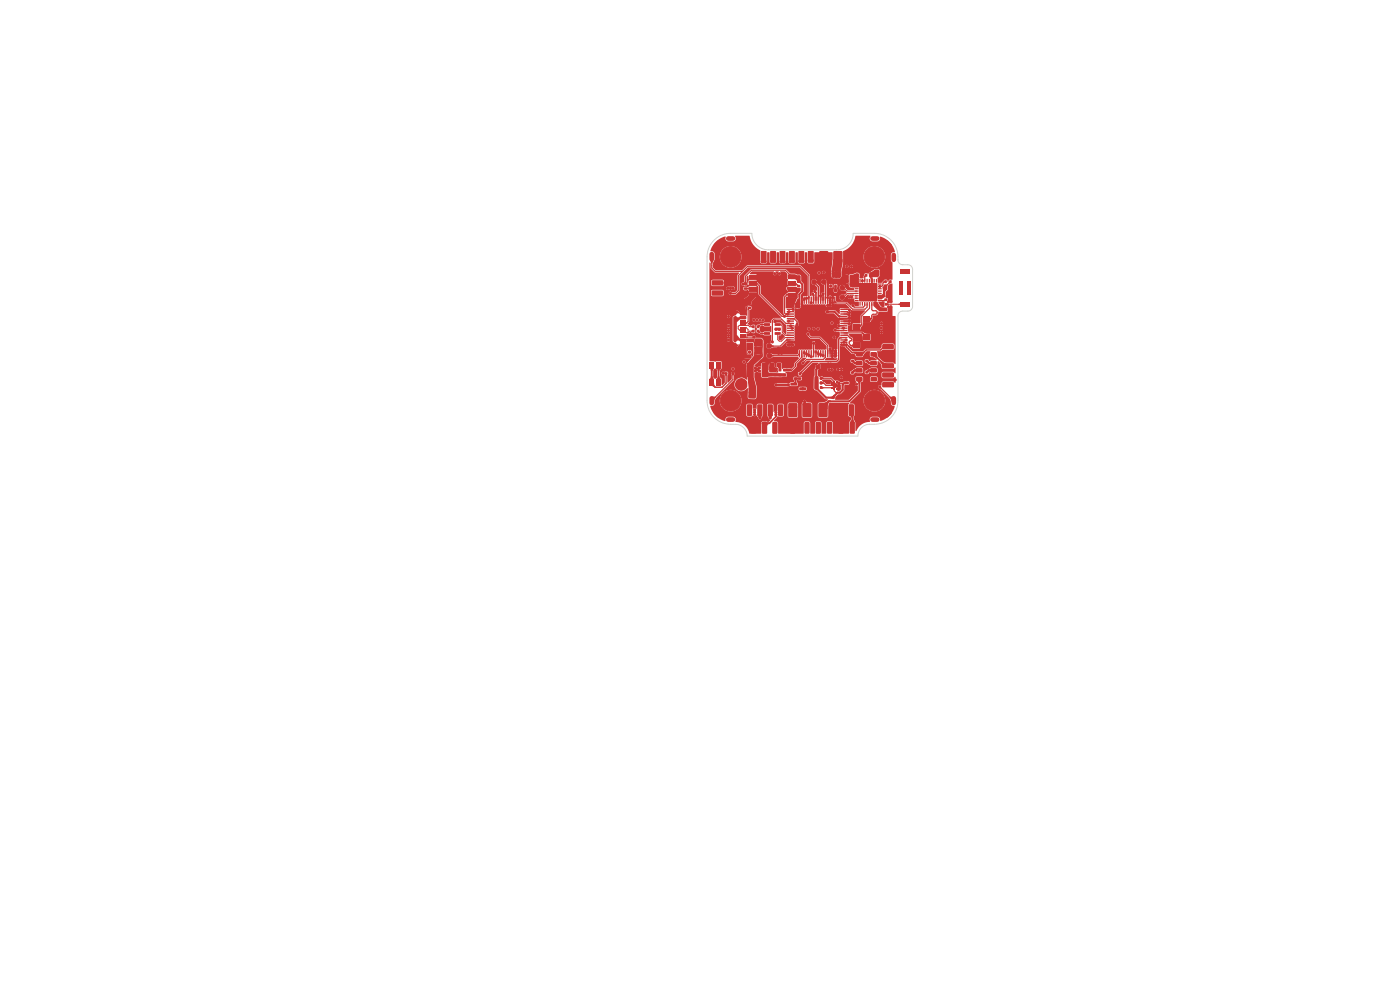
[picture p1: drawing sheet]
<svg xmlns="http://www.w3.org/2000/svg" width="297mm" height="210mm" viewBox="0 0 297 210" stroke-linecap="round" stroke-linejoin="round" font-family="sans-serif">
<g fill="#c83434">
<path d="M185.6 57.2h.7l.2 .1v1.1l-.1 .2h-.6l-.3-.1z"/>
<path d="M187.5 57.2h.7l.2 .1v1.1l-.1 .2h-.6l-.3-.1z"/>
<path d="M188.7 59.5h.4v.5h-.4z"/>
<path d="M187.6 59.5h.5v.5h-.5z"/>
<path d="M176.9 85.6l1.6-.1 .3 .1v2.6l-.2 .3h-1.6l-.2-.2z"/>
<path d="M173.7 85.6l1.6-.1 .3 .1v2.6l-.2 .3h-1.6l-.2-.2z"/>
<path d="M161.7 89.6l.8-.1 .2 .1 .1 2.2-.2 .2h-.7l-.3-.1z"/>
<path d="M157.1 66.3h1.1v.6h-1.1z"/>
<path d="M157.1 67.1h1.1v.6h-1.1z"/>
<path d="M157.1 68.4h1.1v.3h-1.1z"/>
<path d="M157.1 69.4h1.1v.3h-1.1z"/>
<path d="M157.1 69.9h1.1v.3h-1.1z"/>
<path d="M157.1 70.9h1.1v.3h-1.1z"/>
<path d="M157.1 72.7h1.1v.6h-1.1z"/>
<path d="M157.1 71.9h1.1v.6h-1.1z"/>
<path d="M157.1 71.4h1.1v.3h-1.1z"/>
<path d="M157.1 70.4h1.1v.3h-1.1z"/>
<path d="M157.1 68.9h1.1v.3h-1.1z"/>
<path d="M157.1 67.9h1.1v.3h-1.1z"/>
<path d="M156.1 63.6h2v2.2h-2z"/>
<path d="M156.1 73.8h2v2.2h-2z"/>
<path d="M152.2 63.6h2v2.2h-2z"/>
<path d="M152.2 73.8h2v2.2h-2z"/>
<path d="M169.4 80.1h.6v.4h-.6z"/>
<path d="M169.4 79h.6v.5h-.6z"/>
</g>
<path d="M189.6 84.5v1" fill="none" stroke="#c83434" stroke-width="1"/>
<g fill="#c83434">
<path d="M179.5 81h.5v.5h-.5z"/>
<path d="M179.5 81.9h.5v.5h-.5z"/>
</g>
<path d="M185.1 89h1M188.8 87.4l-.8 .8" fill="none" stroke="#c83434" stroke-width="1"/>
<g fill="#c83434">
<path d="M183.5 58.1h.5v.6h-.5z"/>
<path d="M184.5 58.1h.5v.6h-.5z"/>
<path d="M167.3 85.6l1.7-.1 .2 .2v2.6l-.2 .2h-1.6l-.2-.2z"/>
</g>
<circle cx="163.2" cy="75.5" r=".5" fill="#c83434" stroke="#c83434" stroke-width=".21"/>
<g fill="#c83434">
<path d="M169.2 58.5h.5v.5h-.5z"/>
<path d="M169.2 57.6h.5v.4h-.5z"/>
<path d="M174 81.9h.4v.6h-.4z"/>
<path d="M172.9 81.9h.5v.6h-.5z"/>
</g>
<circle cx="185.5" cy="54.5" r="2.2" fill="#c83434" stroke="#c83434" stroke-width=".21"/>
<path d="M151 53.9v1" fill="none" stroke="#c83434" stroke-width="1"/>
<g fill="#c83434">
<path d="M162.1 68.6h1.2l.1 .4-1.3 .1z"/>
<path d="M162.1 69.5h1.2l.1 .5-1.3 .1z"/>
<path d="M162.1 70.5h1.2l.1 .4-1.3 .1z"/>
<path d="M164.4 70.5h1.2v.4l-1.2 .1z"/>
<path d="M164.4 69.5h1.2v.5l-1.2 .1z"/>
<path d="M164.4 68.6h1.2v.4l-1.2 .1z"/>
<path d="M177 61.4h.5v.5h-.5z"/>
<path d="M176 61.4h.5v.5h-.5z"/>
<path d="M158.9 58.3h1.5v.8h-1.5z"/>
<path d="M158.9 59.6h1.5v.8h-1.5z"/>
<path d="M158.9 60.8h1.5v.8h-1.5z"/>
<path d="M158.9 62.1h1.5v.8h-1.5z"/>
<path d="M167.2 62.1h1.5v.8h-1.5z"/>
<path d="M167.2 60.8h1.5v.8h-1.5z"/>
<path d="M167.2 59.6h1.5v.8h-1.5z"/>
<path d="M167.2 58.3h1.5v.8h-1.5z"/>
<path d="M162.2 58.6h3.2v4h-3.2z"/>
<path d="M159.4 89.5h.8l.2 .1v2.1l-.1 .3h-.8l-.2-.2z"/>
<path d="M175.5 89.5h.8l.2 .1 .1 2.2-.2 .2h-.7l-.3-.1z"/>
<path d="M177.9 89.5h.8l.2 .1 .1 2.2-.2 .2h-.7l-.3-.1z"/>
</g>
<circle cx="174.8" cy="59.8" r=".5" fill="#c83434" stroke="#c83434" stroke-width=".21"/>
<g fill="#c83434">
<path d="M158.5 85.8h.8l.3 .1v2.1l-.2 .2-.7 .1-.3-.2z"/>
<path d="M169.4 53.3l1-.1 .2 .1v2.3l-.1 .2-1.1-.1z"/>
</g>
<circle cx="155" cy="85" r="2.2" fill="#c83434" stroke="#c83434" stroke-width=".21"/>
<path d="M187.2 81.1l2.3-.1 .2 .3v.7l-.3 .2h-2.1l-.2-.3z" fill="#c83434"/>
<path d="M189.6 54.1v1" fill="none" stroke="#c83434" stroke-width="1"/>
<g fill="#c83434">
<path d="M161.4 53.3l1-.1 .2 .1v2.3l-.1 .2-1.1-.1z"/>
<path d="M177.4 80.9h.2v.2h-.2z"/>
<path d="M176.9 80.9h.2v.2h-.2z"/>
<path d="M176.3 81.1h.3v.3h-.3z"/>
<path d="M176.3 81.6h.3v.3h-.3z"/>
<path d="M176.3 82.1h.3v.3h-.3z"/>
<path d="M176.9 82.4h.2v.3h-.2z"/>
<path d="M177.4 82.4h.2v.3h-.2z"/>
<path d="M177.9 82.1h.2v.3h-.2z"/>
<path d="M177.9 81.6h.2v.3h-.2z"/>
<path d="M177.9 81.1h.2v.3h-.2z"/>
<path d="M166.1 79.3h.6v.5h-.6z"/>
<path d="M166.1 78.3h.6v.4h-.6z"/>
<path d="M187.2 77.1l2.3-.1 .2 .3v.7l-.3 .2h-2.1l-.2-.3z"/>
<path d="M174 80.9h.4v.6h-.4z"/>
<path d="M172.9 80.9h.5v.6h-.5z"/>
</g>
<circle cx="185.5" cy="85" r="2.2" fill="#c83434" stroke="#c83434" stroke-width=".21"/>
<g fill="#c83434">
<path d="M178.3 73h1.4l.1 .2-1.5 .1z"/>
<path d="M178.3 72.5h1.4l.1 .2-1.5 .1z"/>
<path d="M178.3 72h1.4l.1 .2-1.5 .1z"/>
<path d="M178.3 71.5h1.4l.1 .2-1.5 .1z"/>
<path d="M178.3 71h1.4l.1 .2-1.5 .1z"/>
<path d="M178.3 70.5h1.4l.1 .2-1.5 .1z"/>
<path d="M178.3 70h1.4l.1 .2-1.5 .1z"/>
<path d="M178.3 69.5h1.4l.1 .2-1.5 .1z"/>
<path d="M178.3 69h1.4l.1 .2-1.5 .1z"/>
<path d="M178.3 68.5h1.4l.1 .2-1.5 .1z"/>
<path d="M178.3 68h1.4l.1 .2-1.5 .1z"/>
<path d="M178.3 67.5h1.4l.1 .2-1.5 .1z"/>
<path d="M178.3 67h1.4l.1 .2-1.5 .1z"/>
<path d="M178.3 66.5h1.4l.1 .2-1.5 .1z"/>
<path d="M178.3 66h1.4l.1 .2-1.5 .1z"/>
<path d="M178.3 65.5h1.4l.1 .2-1.5 .1z"/>
<path d="M177 62.9l.2 .1v1.5l-.3-.1z"/>
<path d="M176.5 62.9l.3 .1-.1 1.5-.2-.1z"/>
<path d="M176 62.9l.3 .1-.1 1.5-.2-.1z"/>
<path d="M175.5 62.9l.2 .1v1.5l-.2-.1z"/>
<path d="M175 62.9l.2 .1v1.5l-.3-.1z"/>
<path d="M174.5 62.9l.2 .1v1.5l-.3-.1z"/>
<path d="M174 62.9l.2 .1v1.5l-.3-.1z"/>
<path d="M173.5 62.9l.3 .1-.1 1.5-.3-.1z"/>
<path d="M173 62.9l.3 .1-.1 1.5-.2-.1z"/>
<path d="M172.5 62.9l.3 .1-.1 1.5-.2-.1z"/>
<path d="M172 62.9l.2 .1v1.5l-.2-.1z"/>
<path d="M171.5 62.9l.2 .1v1.5l-.3-.1z"/>
<path d="M171 62.9l.2 .1v1.5l-.3-.1z"/>
<path d="M170.5 62.9l.2 .1v1.5l-.3-.1z"/>
<path d="M170 62.9l.3 .1-.1 1.5-.3-.1z"/>
<path d="M169.5 62.9l.3 .1-.1 1.5-.2-.1z"/>
<path d="M166.9 65.5h1.5v.2l-1.4 .1z"/>
<path d="M166.9 66h1.5v.2l-1.4 .1z"/>
<path d="M166.9 66.5h1.5v.2l-1.4 .1z"/>
<path d="M166.9 67h1.5v.2l-1.4 .1z"/>
<path d="M166.9 67.5h1.5v.2l-1.4 .1z"/>
<path d="M166.9 68h1.5v.2l-1.4 .1z"/>
<path d="M166.9 68.5h1.5v.2l-1.4 .1z"/>
<path d="M166.9 69h1.5v.2l-1.4 .1z"/>
<path d="M166.9 69.5h1.5v.2l-1.4 .1z"/>
<path d="M166.9 70h1.5v.2l-1.4 .1z"/>
<path d="M166.9 70.5h1.5v.2l-1.4 .1z"/>
<path d="M166.9 71h1.5v.2l-1.4 .1z"/>
<path d="M166.9 71.5h1.5v.2l-1.4 .1z"/>
<path d="M166.9 72h1.5v.2l-1.4 .1z"/>
<path d="M166.9 72.5h1.5v.2l-1.4 .1z"/>
<path d="M166.9 73h1.5v.2l-1.4 .1z"/>
<path d="M169.5 74.3h.3l-.1 1.5-.2-.1z"/>
<path d="M170 74.3h.3l-.1 1.5-.3-.1z"/>
<path d="M170.5 74.3h.2v1.5l-.3-.1z"/>
<path d="M171 74.3h.2v1.5l-.3-.1z"/>
<path d="M171.5 74.3h.2v1.5l-.3-.1z"/>
<path d="M172 74.3h.2v1.5l-.2-.1z"/>
<path d="M172.5 74.3h.3l-.1 1.5-.2-.1z"/>
<path d="M173 74.3h.3l-.1 1.5-.2-.1z"/>
<path d="M173.5 74.3h.3l-.1 1.5-.3-.1z"/>
<path d="M174 74.3h.2v1.5l-.3-.1z"/>
<path d="M174.5 74.3h.2v1.5l-.3-.1z"/>
<path d="M175 74.3h.2v1.5l-.3-.1z"/>
<path d="M175.5 74.3h.2v1.5l-.2-.1z"/>
<path d="M176 74.3h.3l-.1 1.5-.2-.1z"/>
<path d="M176.5 74.3h.3l-.1 1.5-.2-.1z"/>
<path d="M177 74.3h.2v1.5l-.3-.1z"/>
<path d="M169.2 60.5h.5v.4h-.5z"/>
<path d="M169.2 59.4h.5v.5h-.5z"/>
<path d="M180.4 59.4h.5v.5h-.5z"/>
<path d="M179.4 59.4h.5v.5h-.5z"/>
<path d="M180.5 78.8h.6v.5h-.6z"/>
<path d="M180.5 79.8h.6v.5h-.6z"/>
<path d="M176.6 84.1h.4v.5h-.4z"/>
<path d="M177.5 84.1h.5v.5h-.5z"/>
<path d="M168.5 80.1h.5v.4h-.5z"/>
<path d="M168.5 79h.5v.5h-.5z"/>
<path d="M160.7 85.8h.8l.3 .1v2.1l-.2 .2-.7 .1-.3-.2z"/>
<path d="M157.8 61h.6v.4h-.6z"/>
<path d="M157.8 60h.6v.4h-.6z"/>
</g>
<circle cx="178.6" cy="63.1" r=".5" fill="#c83434" stroke="#c83434" stroke-width=".21"/>
<g fill="#c83434">
<path d="M163.9 89.5h.8l.3 .2v2l-.3 .3h-.7l-.2-.2v-2z"/>
<path d="M184.7 78.1h1.2l.2 .2-.1 .6-.2 .2-1-.1-.1-.2z"/>
<path d="M184.7 80h1.2l.2 .2-.1 .6-.2 .1h-1l-.1-.2z"/>
<path d="M187.6 60.5h.5v.5h-.5z"/>
<path d="M188.6 60.5h.5v.5h-.5z"/>
<path d="M158.7 65.1h.6v.4h-.6z"/>
<path d="M158.7 64.1h.6v.4h-.6z"/>
<path d="M165.4 53.3l1-.1 .2 .1v2.3l-.1 .2-1.1-.1z"/>
<path d="M167.4 53.3l1-.1 .2 .1v2.3l-.1 .2-1.1-.1z"/>
<path d="M164.2 79.3h.5v.5h-.5z"/>
<path d="M164.2 78.3h.5v.5h-.5z"/>
<path d="M180.1 85.8l.8-.1 .3 .2v2.1l-.2 .3h-.7l-.3-.2z"/>
<path d="M158.7 74.5h.6v.4h-.6z"/>
<path d="M158.7 75.5h.6v.4h-.6z"/>
<path d="M173.1 89.6l.8-.1 .2 .1 .1 2.2-.2 .2h-.7l-.3-.1z"/>
<path d="M160.6 69h.5v.6h-.5z"/>
<path d="M159.6 69h.5v.6h-.5z"/>
<path d="M162.9 85.8h.8l.3 .1v2.1l-.2 .2-.7 .1-.3-.2z"/>
</g>
<path d="M154.5 50.6h1" fill="none" stroke="#c83434" stroke-width="1"/>
<g fill="#c83434">
<path d="M187.2 79h2.3l.2 .2v.8l-.3 .1h-2.1l-.2-.2z"/>
<path d="M171.4 53.3l1-.1 .2 .1v2.3l-.1 .2-1.1-.1z"/>
<path d="M184.7 76.6h1.2l.1 .2v.6l-.2 .1h-1l-.2-.2z"/>
<path d="M184.7 74.7h1.2l.1 .2v.6l-.2 .2-1-.1-.2-.2z"/>
<path d="M167.6 89.6l.9-.1 .2 .2v2.1l-.1 .2h-.8l-.2-.1z"/>
</g>
<path d="M152.6 51.4l-.7 .7" fill="none" stroke="#c83434" stroke-width="1"/>
<g fill="#c83434">
<path d="M170.7 89.6l.8-.1 .3 .2v2.1l-.2 .2h-.7l-.3-.1z"/>
<path d="M180.3 89.5h.8l.2 .1 .1 2.2-.2 .2h-.7l-.3-.1z"/>
<path d="M164.9 77.1h.8v.8h-.8z"/>
<path d="M163.4 77.1h.8v.8h-.8z"/>
</g>
<circle cx="155" cy="54.5" r="2.2" fill="#c83434" stroke="#c83434" stroke-width=".21"/>
<g fill="#c83434">
<path d="M191 64h2v1h-2z"/>
<path d="M191 57h2v1h-2z"/>
<path d="M192.5 59.6h.8v2.8h-.8z"/>
<path d="M190.8 59.6h.8v2.8h-.8z"/>
<path d="M181 68.7h1.4v1.2h-1.4z"/>
<path d="M183.2 68.7h1.4v1.2h-1.4z"/>
<path d="M183.2 67h1.4v1.2h-1.4z"/>
<path d="M181 67h1.4v1.2h-1.4z"/>
<path d="M181 72.6h1.4v1.2h-1.4z"/>
<path d="M183.2 72.6h1.4v1.2h-1.4z"/>
<path d="M183.2 70.9h1.4v1.2h-1.4z"/>
<path d="M181 70.9h1.4v1.2h-1.4z"/>
</g>
<path d="M151 84.5v1" fill="none" stroke="#c83434" stroke-width="1"/>
<g fill="#c83434">
<path d="M186.2 63.6h.8v.3h-.7z"/>
<path d="M186.2 63.1h.8v.3h-.7z"/>
<path d="M186.2 62.6h.8v.3h-.7z"/>
<path d="M186.2 62.1h.8v.3h-.7z"/>
<path d="M186.2 61.6h.8v.3h-.7z"/>
<path d="M186.2 61.1h.8v.3h-.7z"/>
<path d="M186.2 60.6h.8v.3h-.7z"/>
<path d="M186.2 60.1h.8v.3h-.7z"/>
<path d="M185.8 59.2h.3v.8l-.3-.1z"/>
<path d="M185.3 59.2h.3v.8l-.3-.1z"/>
<path d="M184.8 59.2h.3v.8l-.3-.1z"/>
<path d="M184.3 59.2h.3v.8l-.3-.1z"/>
<path d="M183.8 59.2h.3v.8l-.3-.1z"/>
<path d="M183.3 59.2h.3v.8l-.3-.1z"/>
<path d="M182.8 59.2h.3v.8l-.3-.1z"/>
<path d="M182.3 59.2h.3v.8l-.3-.1z"/>
<path d="M181.4 60.1h.7l.1 .3h-.8z"/>
<path d="M181.4 60.6h.7l.1 .3h-.8z"/>
<path d="M181.4 61.1h.7l.1 .3h-.8z"/>
<path d="M181.4 61.6h.7l.1 .3h-.8z"/>
<path d="M181.4 62.1h.7l.1 .3h-.8z"/>
<path d="M181.4 62.6h.7l.1 .3h-.8z"/>
<path d="M181.4 63.1h.7l.1 .3h-.8z"/>
<path d="M181.4 63.6h.7l.1 .3h-.8z"/>
<path d="M182.3 64l.3 .1v.7h-.3z"/>
<path d="M182.8 64l.3 .1v.7h-.3z"/>
<path d="M183.3 64l.3 .1v.7h-.3z"/>
<path d="M183.8 64l.3 .1v.7h-.3z"/>
<path d="M184.3 64l.3 .1v.7h-.3z"/>
<path d="M184.8 64l.3 .1v.7h-.3z"/>
<path d="M185.3 64l.3 .1v.7h-.3z"/>
<path d="M185.8 64l.3 .1v.7h-.3z"/>
<path d="M182.3 60.2h3.7v3.7h-3.7z"/>
<path d="M181.7 78.1h1.1l.2 .2v.6l-.2 .2-1-.1-.2-.2z"/>
<path d="M181.7 80h1.1l.2 .2v.6l-.2 .1h-1l-.2-.2z"/>
<path d="M151 59.5h2.3l.2 .2v.7l-.3 .2h-2.1l-.1-.3z"/>
<path d="M170.3 85.6l1.6-.1 .3 .2v2.6l-.2 .2h-1.6l-.2-.1z"/>
<path d="M187.2 73.1l.2-.1h2l.2 .2v.7l-.2 .2h-2l-.3-.2z"/>
<path d="M158.6 77.2h1.1v2.8h-1.1z"/>
<path d="M161.7 77.2h1.1v2.8h-1.1z"/>
</g>
<g fill="#c83434" stroke="#c83434" stroke-width=".21">
<circle cx="172.7" cy="59.8" r=".5"/>
<circle cx="178.7" cy="61" r=".5"/>
</g>
<g fill="#c83434">
<path d="M186.7 65.4h.5v.5h-.5z"/>
<path d="M186.7 66.3h.5v.5h-.5z"/>
<path d="M180.6 76.3h.6v.5h-.6z"/>
<path d="M180.6 75.3h.6v.5h-.6z"/>
<path d="M180.4 58.4h.5v.6h-.5z"/>
<path d="M179.4 58.4h.5v.6h-.5z"/>
<path d="M167.7 81.2h1.3l.1 .5-1.3 .1z"/>
<path d="M167.7 83.1h1.3l.1 .5-1.3 .1z"/>
<path d="M169.6 82.2h1.3l.1 .5h-1.4z"/>
<path d="M181.7 76.6h1.1l.2 .2v.6l-.2 .1h-1l-.2-.2z"/>
<path d="M181.7 74.7h1.1l.2 .2v.6l-.2 .2-1-.1-.2-.2z"/>
<path d="M153.8 79h.5v.4h-.5z"/>
<path d="M153.8 78h.5v.4h-.5z"/>
<path d="M176.8 53.4l.3-.2h1.3l.3 .2v2.1l-.1 .2-1.5 .1-.3-.2z"/>
</g>
<path d="M185.1 50.6h1" fill="none" stroke="#c83434" stroke-width="1"/>
<g fill="#c83434">
<path d="M187.2 75.1l2.3-.1 .2 .3v.7l-.3 .2h-2.1l-.2-.3z"/>
<path d="M163.4 53.3l1-.1 .2 .1v2.3l-.1 .2-1.1-.1z"/>
<path d="M165.1 85.8h.8l.3 .1v2.1l-.2 .2-.7 .1-.3-.2z"/>
<path d="M167.1 78.3h.6v.5h-.6z"/>
<path d="M167.1 79.3h.6v.5h-.6z"/>
<path d="M187.7 64.3h.5v.5h-.5z"/>
<path d="M187.7 63.3h.5v.5h-.5z"/>
<path d="M151.9 76.8h1.1v1.4h-1.1z"/>
<path d="M151.9 80.4h1.1v1.4h-1.1z"/>
<path d="M150.5 76.8h1v1.4h-1z"/>
<path d="M150.5 80.4h1v1.4h-1z"/>
</g>
<path d="M188 51.4l.8 .8" fill="none" stroke="#c83434" stroke-width="1"/>
<g fill="#c83434">
<path d="M173.8 53.4l.3-.2h1.4l.2 .2v2.1l-.1 .2-1.5 .1-.3-.2z"/>
<path d="M173.9 79.9h.5v.6h-.5z"/>
<path d="M172.9 79.9h.5v.6h-.5z"/>
</g>
<circle cx="163.2" cy="73.4" r=".5" fill="#c83434" stroke="#c83434" stroke-width=".21"/>
<g fill="#c83434">
<path d="M151 61.7l2.3-.1 .1 .2v.8l-.2 .1h-2.1l-.2-.2z"/>
<path d="M183.6 76.3h.6v.5h-.6z"/>
<path d="M183.6 75.3h.6v.5h-.6z"/>
<path d="M176 60.4h.5v.5h-.5z"/>
<path d="M177 60.4h.5v.5h-.5z"/>
<path d="M183.6 78.8h.6v.4h-.6z"/>
<path d="M183.6 79.8h.6v.4h-.6z"/>
</g>
<path d="M151.8 87.4l.8 .8" fill="none" stroke="#c83434" stroke-width="1"/>
<g fill="#c83434">
<path d="M187.7 65.4h.5v.5h-.5z"/>
<path d="M187.7 66.3h.5v.5h-.5z"/>
</g>
<path d="M154.5 89h1" fill="none" stroke="#c83434" stroke-width="1"/>
<g fill="#c83434">
<path d="M165.2 79.3h.5v.5h-.5z"/>
<path d="M165.2 78.3h.5v.5h-.5z"/>
<path d="M163.2 79.3h.6v.5h-.6z"/>
<path d="M163.2 78.3h.6v.5h-.6z"/>
<path d="M160.6 70h.5v.5h-.5z"/>
<path d="M159.6 70h.5v.5h-.5z"/>
</g>
<g fill="#c83434" stroke="#c83434" stroke-width=".21">
<circle cx="169" cy="65.1" r=".22"/>
<circle cx="158.2" cy="60.2" r=".22"/>
<circle cx="181.9" cy="59.9" r=".22"/>
<circle cx="152.5" cy="77.5" r=".22"/>
<circle cx="179" cy="73.2" r=".22"/>
<circle cx="178.5" cy="73.1" r=".22"/>
<circle cx="177.3" cy="75.4" r=".22"/>
<circle cx="179.6" cy="73.1" r=".23"/>
<circle cx="181.4" cy="60.4" r=".23"/>
<circle cx="180.7" cy="63.1" r=".22"/>
<circle cx="184.7" cy="58.6" r=".23"/>
<circle cx="185.7" cy="64.3" r=".23"/>
<circle cx="177" cy="71.6" r=".23"/>
<circle cx="185.7" cy="64.7" r=".22"/>
<circle cx="181.9" cy="58.5" r=".22"/>
<circle cx="167.7" cy="73.1" r=".23"/>
<circle cx="177.3" cy="74.9" r=".23"/>
<circle cx="169.5" cy="65.1" r=".23"/>
<circle cx="184.7" cy="58.1" r=".23"/>
<circle cx="168.9" cy="64.6" r=".23"/>
<circle cx="167.1" cy="73.1" r=".22"/>
<circle cx="177.3" cy="74.4" r=".23"/>
<circle cx="176.1" cy="64.8" r=".23"/>
<circle cx="186.5" cy="63" r=".22"/>
<circle cx="181.9" cy="59.2" r=".22"/>
<circle cx="169.5" cy="64.5" r=".23"/>
<circle cx="168.2" cy="73.1" r=".22"/>
<circle cx="176.1" cy="63.7" r=".23"/>
<circle cx="157.6" cy="60.3" r=".22"/>
<circle cx="186.9" cy="63" r=".23"/>
<circle cx="180.2" cy="63" r=".22"/>
<circle cx="175.6" cy="64.8" r=".23"/>
<circle cx="178.8" cy="84.3" r=".22"/>
<circle cx="163.4" cy="76.4" r=".23"/>
<circle cx="188.8" cy="60.7" r=".23"/>
<circle cx="173.6" cy="68.8" r=".22"/>
<circle cx="179.4" cy="59.7" r=".23"/>
<circle cx="183.5" cy="61.4" r=".22"/>
<circle cx="166.1" cy="80.3" r=".22"/>
<circle cx="161.5" cy="59.2" r=".22"/>
<circle cx="160.6" cy="65" r=".22"/>
<circle cx="167.4" cy="65" r=".22"/>
<circle cx="176.6" cy="63.1" r=".22"/>
<circle cx="180" cy="76.8" r=".23"/>
<circle cx="151.7" cy="80" r=".23"/>
<circle cx="184.1" cy="62" r=".22"/>
<circle cx="154.5" cy="68.1" r=".23"/>
<circle cx="172.9" cy="70.7" r=".22"/>
<circle cx="172.7" cy="68.7" r=".22"/>
<circle cx="163" cy="76.4" r=".22"/>
<circle cx="177" cy="82" r=".22"/>
<circle cx="175.7" cy="57.5" r=".22"/>
<circle cx="180.2" cy="67.5" r=".23"/>
<circle cx="164.1" cy="59.9" r=".22"/>
<circle cx="171.6" cy="68.8" r=".22"/>
<circle cx="163.5" cy="59.9" r=".23"/>
<circle cx="183" cy="63.3" r=".23"/>
<circle cx="184.3" cy="63.3" r=".22"/>
<circle cx="188.2" cy="62.9" r=".23"/>
<circle cx="176.2" cy="61.6" r=".23"/>
<circle cx="151.1" cy="63.6" r=".22"/>
<circle cx="189.2" cy="75.6" r=".23"/>
<circle cx="165.2" cy="74.4" r=".22"/>
<circle cx="163.3" cy="84" r=".22"/>
<circle cx="175.7" cy="77.2" r=".23"/>
<circle cx="188.7" cy="62.9" r=".23"/>
<circle cx="182.2" cy="56.5" r=".22"/>
<circle cx="188.7" cy="63.4" r=".23"/>
<circle cx="162.7" cy="76.8" r=".23"/>
<circle cx="182.2" cy="56" r=".22"/>
<circle cx="175.7" cy="58" r=".23"/>
<circle cx="163.2" cy="62.5" r=".22"/>
<circle cx="164.5" cy="68.2" r=".22"/>
<circle cx="182" cy="67.7" r=".23"/>
<circle cx="157.2" cy="74.7" r=".22"/>
<circle cx="183.9" cy="80" r=".22"/>
<circle cx="188.5" cy="64" r=".22"/>
<circle cx="160" cy="65.6" r=".23"/>
<circle cx="187.3" cy="64.8" r=".23"/>
<circle cx="178.1" cy="90.5" r=".22"/>
<circle cx="183.8" cy="73.2" r=".22"/>
<circle cx="155" cy="60.2" r=".22"/>
<circle cx="175.2" cy="68.4" r=".22"/>
<circle cx="189.9" cy="80.6" r=".22"/>
<circle cx="173.6" cy="84.2" r=".22"/>
<circle cx="175.7" cy="57" r=".23"/>
<circle cx="179.7" cy="80.1" r=".22"/>
<circle cx="184" cy="60.7" r=".22"/>
<circle cx="188.5" cy="65.1" r=".22"/>
<circle cx="161.1" cy="77" r=".23"/>
<circle cx="189" cy="65.1" r=".23"/>
<circle cx="183" cy="60.7" r=".22"/>
<circle cx="157" cy="76.5" r=".22"/>
<circle cx="176.6" cy="64.2" r=".22"/>
<circle cx="161" cy="59.2" r=".22"/>
<circle cx="152.2" cy="51.7" r=".22"/>
<circle cx="161.9" cy="88.7" r=".23"/>
<circle cx="187" cy="71.7" r=".23"/>
<circle cx="153.3" cy="74.7" r=".22"/>
<circle cx="178.4" cy="84.3" r=".22"/>
<circle cx="176.3" cy="73.1" r=".22"/>
<circle cx="177.2" cy="64.8" r=".23"/>
<circle cx="160" cy="65" r=".22"/>
<circle cx="168.1" cy="90.5" r=".23"/>
<circle cx="187.3" cy="64.3" r=".22"/>
<circle cx="160.6" cy="64.4" r=".22"/>
<circle cx="161.4" cy="76.6" r=".23"/>
<circle cx="165.8" cy="74.4" r=".23"/>
<circle cx="179.5" cy="59.2" r=".22"/>
<circle cx="162.9" cy="83.7" r=".23"/>
<circle cx="183.6" cy="62.7" r=".23"/>
<circle cx="180.1" cy="83.6" r=".22"/>
<circle cx="179.5" cy="58.7" r=".22"/>
<circle cx="168" cy="72.6" r=".23"/>
<circle cx="159.9" cy="89.8" r=".22"/>
<circle cx="185.5" cy="62" r=".23"/>
<circle cx="153.1" cy="64.3" r=".22"/>
<circle cx="179.7" cy="74.6" r=".22"/>
<circle cx="162.4" cy="69.9" r=".22"/>
<circle cx="173.1" cy="84.8" r=".22"/>
<circle cx="173.9" cy="79.6" r=".22"/>
<circle cx="173.8" cy="72.4" r=".22"/>
<circle cx="168.1" cy="90" r=".23"/>
<circle cx="179.4" cy="63.7" r=".22"/>
<circle cx="179.2" cy="62.1" r=".22"/>
<circle cx="166.6" cy="80.3" r=".22"/>
<circle cx="152.2" cy="87.8" r=".22"/>
<circle cx="187.6" cy="75.6" r=".23"/>
<circle cx="179.2" cy="74.6" r=".22"/>
<circle cx="158.9" cy="85.2" r=".22"/>
<circle cx="165.8" cy="73.9" r=".23"/>
<circle cx="178.7" cy="75.7" r=".23"/>
<circle cx="170.5" cy="62.2" r=".23"/>
<circle cx="188" cy="57.5" r=".23"/>
<circle cx="165.2" cy="74.9" r=".23"/>
<circle cx="165.8" cy="74.9" r=".22"/>
<circle cx="151.1" cy="65.9" r=".22"/>
<circle cx="173.1" cy="84.2" r=".23"/>
<circle cx="173.9" cy="79.1" r=".22"/>
<circle cx="170.6" cy="65.1" r=".23"/>
<circle cx="180.3" cy="80.1" r=".23"/>
<circle cx="176.2" cy="70" r=".22"/>
<circle cx="162.2" cy="89.1" r=".22"/>
<circle cx="165.5" cy="71.7" r=".23"/>
<circle cx="178.6" cy="90.5" r=".22"/>
<circle cx="179.6" cy="83.6" r=".22"/>
<circle cx="158" cy="77.6" r=".23"/>
<circle cx="183" cy="62" r=".22"/>
<circle cx="163.2" cy="76.8" r=".22"/>
<circle cx="189" cy="64" r=".22"/>
<circle cx="163.1" cy="69.9" r=".22"/>
<circle cx="175.4" cy="55" r=".22"/>
<circle cx="173.6" cy="84.7" r=".22"/>
<circle cx="155.5" cy="77.2" r=".22"/>
<circle cx="176.6" cy="75" r=".22"/>
<circle cx="188.5" cy="51.8" r=".22"/>
<circle cx="176.7" cy="64.8" r=".23"/>
<circle cx="176.2" cy="77.2" r=".23"/>
<circle cx="171.4" cy="66.6" r=".23"/>
<circle cx="188" cy="58.2" r=".22"/>
<circle cx="174.1" cy="55" r=".23"/>
<circle cx="174.7" cy="55" r=".22"/>
<circle cx="177" cy="81.5" r=".22"/>
<circle cx="176.6" cy="74.4" r=".23"/>
<circle cx="162.9" cy="83.3" r=".22"/>
<circle cx="160" cy="64.4" r=".23"/>
<circle cx="176.6" cy="75.5" r=".23"/>
<circle cx="183.9" cy="75.5" r=".22"/>
<circle cx="183.9" cy="69.3" r=".22"/>
<circle cx="167.4" cy="64.4" r=".22"/>
<circle cx="167.4" cy="72.6" r=".22"/>
<circle cx="173.9" cy="78.6" r=".22"/>
<circle cx="188.4" cy="87.8" r=".23"/>
<circle cx="151.1" cy="58.9" r=".22"/>
<circle cx="163.2" cy="61.8" r=".22"/>
<circle cx="178.7" cy="75.1" r=".22"/>
<circle cx="178.7" cy="74.6" r=".23"/>
<circle cx="178.4" cy="89.9" r=".22"/>
<circle cx="160.6" cy="65.6" r=".22"/>
<circle cx="181.7" cy="71.5" r=".22"/>
<circle cx="175.4" cy="71.6" r=".23"/>
<circle cx="170.8" cy="66.6" r=".22"/>
<circle cx="188.4" cy="75.6" r=".23"/>
<circle cx="151.1" cy="75.9" r=".23"/>
<circle cx="166.7" cy="76.9" r=".22"/>
<circle cx="165.2" cy="73.9" r=".23"/>
<circle cx="186.6" cy="60.8" r=".22"/>
<circle cx="179" cy="69.6" r=".22"/>
<circle cx="174.1" cy="85.9" r=".22"/>
<circle cx="175.1" cy="85.9" r=".22"/>
<circle cx="161.9" cy="89.8" r=".23"/>
<circle cx="164.6" cy="87.5" r=".22"/>
<circle cx="162.4" cy="89.8" r=".22"/>
<circle cx="164.6" cy="88" r=".22"/>
<circle cx="165.3" cy="69.9" r=".22"/>
<circle cx="159.9" cy="83.3" r=".23"/>
<circle cx="160.3" cy="73.8" r=".22"/>
<circle cx="161.4" cy="74.9" r=".22"/>
<circle cx="160.3" cy="74.9" r=".23"/>
<circle cx="159.8" cy="82.5" r=".22"/>
<circle cx="159.1" cy="83.3" r=".22"/>
<circle cx="160.8" cy="74.3" r=".23"/>
<circle cx="159.1" cy="84.1" r=".22"/>
<circle cx="161.4" cy="73.8" r=".23"/>
<circle cx="164.6" cy="69.9" r=".23"/>
<circle cx="159.9" cy="84.1" r=".22"/>
<circle cx="159.1" cy="82.5" r=".22"/>
<circle cx="159" cy="74.7" r=".22"/>
<circle cx="160" cy="71.5" r=".22"/>
<circle cx="179.5" cy="72.1" r=".23"/>
<circle cx="186.6" cy="82.1" r=".22"/>
<circle cx="189.6" cy="85" r=".22"/>
<circle cx="173.7" cy="78" r=".23"/>
<circle cx="173.6" cy="69.7" r=".23"/>
<circle cx="173.7" cy="77.5" r=".22"/>
<circle cx="176.5" cy="68.5" r=".23"/>
<circle cx="171.6" cy="69.7" r=".22"/>
<circle cx="172.6" cy="69.7" r=".23"/>
<circle cx="173.3" cy="77.8" r=".22"/>
<circle cx="171.6" cy="85.9" r=".23"/>
<circle cx="155" cy="61.2" r=".23"/>
<circle cx="185.6" cy="50.6" r=".22"/>
<circle cx="185.6" cy="89" r=".22"/>
<circle cx="155.5" cy="78.2" r=".22"/>
<circle cx="155" cy="50.6" r=".22"/>
<circle cx="157.3" cy="81.5" r=".22"/>
<circle cx="157.9" cy="80.9" r=".22"/>
<circle cx="187.6" cy="77.6" r=".23"/>
<circle cx="170.7" cy="85.2" r=".22"/>
<circle cx="187" cy="70.5" r=".23"/>
<circle cx="156.6" cy="82.2" r=".23"/>
<circle cx="158.1" cy="81.5" r=".22"/>
<circle cx="179.7" cy="56.5" r=".22"/>
<circle cx="157.2" cy="82.5" r=".22"/>
<circle cx="154.4" cy="61.2" r=".22"/>
<circle cx="156.6" cy="81" r=".22"/>
<circle cx="155" cy="89" r=".22"/>
<circle cx="170.7" cy="85.9" r=".22"/>
<circle cx="155.5" cy="61.2" r=".23"/>
<circle cx="157.3" cy="80.7" r=".22"/>
<circle cx="160.1" cy="87.5" r=".22"/>
<circle cx="157.9" cy="82.1" r=".23"/>
<circle cx="156.3" cy="81.6" r=".22"/>
<circle cx="160.1" cy="88" r=".23"/>
<circle cx="160.1" cy="87" r=".22"/>
<circle cx="180.6" cy="56.5" r=".23"/>
<circle cx="154.6" cy="67.1" r=".22"/>
<circle cx="168.8" cy="86.4" r=".22"/>
<circle cx="161.1" cy="78.1" r=".22"/>
<circle cx="176.2" cy="60.7" r=".22"/>
<circle cx="177.8" cy="78.4" r=".22"/>
<circle cx="177.4" cy="58.1" r=".22"/>
<circle cx="178.1" cy="58.1" r=".23"/>
<circle cx="178" cy="57.5" r=".23"/>
<circle cx="176.7" cy="58.6" r=".23"/>
<circle cx="176.7" cy="57.5" r=".22"/>
<circle cx="177.4" cy="57.5" r=".22"/>
<circle cx="178.1" cy="58.6" r=".23"/>
<circle cx="178.5" cy="78.4" r=".22"/>
<circle cx="160.2" cy="78.1" r=".22"/>
<circle cx="160.6" cy="78.3" r=".22"/>
<circle cx="177.4" cy="58.7" r=".22"/>
<circle cx="176.4" cy="78.4" r=".23"/>
<circle cx="160.2" cy="78.7" r=".23"/>
<circle cx="175.9" cy="78.4" r=".23"/>
<circle cx="176.7" cy="58.1" r=".23"/>
<circle cx="167.5" cy="86.3" r=".22"/>
<circle cx="168.1" cy="86.4" r=".22"/>
<circle cx="161.1" cy="78.7" r=".23"/>
<circle cx="151" cy="54.4" r=".22"/>
<circle cx="154.9" cy="62.2" r=".23"/>
<circle cx="177.3" cy="61.7" r=".22"/>
<circle cx="177.9" cy="69.1" r=".23"/>
<circle cx="168.3" cy="65.6" r=".22"/>
<circle cx="159.8" cy="58.7" r=".22"/>
<circle cx="166.4" cy="67.1" r=".22"/>
<circle cx="161.2" cy="67.9" r=".22"/>
<circle cx="159.9" cy="67.9" r=".23"/>
<circle cx="167.4" cy="62.5" r=".23"/>
<circle cx="167.1" cy="66.6" r=".23"/>
<circle cx="160.6" cy="67.9" r=".22"/>
<circle cx="167.4" cy="66.1" r=".22"/>
<circle cx="167.3" cy="61.2" r=".22"/>
<circle cx="172.1" cy="75.7" r=".22"/>
<circle cx="176" cy="90" r=".22"/>
<circle cx="154.5" cy="72.1" r=".23"/>
<circle cx="159" cy="86.2" r=".22"/>
<circle cx="168" cy="69.6" r=".23"/>
<circle cx="169.7" cy="55.4" r=".22"/>
<circle cx="170.3" cy="55.4" r=".22"/>
<circle cx="173.7" cy="57.9" r=".22"/>
<circle cx="170.6" cy="74.8" r=".22"/>
<circle cx="187" cy="68.6" r=".23"/>
<circle cx="187.6" cy="81.6" r=".22"/>
<circle cx="180.2" cy="66.9" r=".23"/>
<circle cx="189.6" cy="54.6" r=".22"/>
<circle cx="180.2" cy="68.7" r=".22"/>
<circle cx="162.3" cy="55.5" r=".22"/>
<circle cx="172.4" cy="62.4" r=".23"/>
<circle cx="161.7" cy="55.5" r=".22"/>
<circle cx="174.1" cy="75.2" r=".22"/>
<circle cx="174.2" cy="80.3" r=".23"/>
<circle cx="174.6" cy="75.4" r=".22"/>
<circle cx="174.2" cy="81.2" r=".22"/>
<circle cx="179" cy="72.6" r=".23"/>
<circle cx="185.3" cy="80.5" r=".22"/>
<circle cx="177.2" cy="70" r=".22"/>
<circle cx="180.2" cy="68.1" r=".22"/>
<circle cx="182.9" cy="59.6" r=".22"/>
<circle cx="175.5" cy="66.1" r=".22"/>
<circle cx="187" cy="69.6" r=".22"/>
<circle cx="180.2" cy="66.3" r=".23"/>
<circle cx="187.6" cy="79.6" r=".23"/>
<circle cx="180.9" cy="64.8" r=".23"/>
<circle cx="180.2" cy="65.7" r=".23"/>
<circle cx="175.6" cy="63.1" r=".22"/>
<circle cx="172.3" cy="55.2" r=".22"/>
<circle cx="171.7" cy="55.3" r=".23"/>
<circle cx="174.8" cy="57.8" r=".22"/>
<circle cx="168.3" cy="55.5" r=".23"/>
<circle cx="174.6" cy="62.3" r=".23"/>
<circle cx="167.7" cy="55.5" r=".23"/>
<circle cx="165.7" cy="55.6" r=".22"/>
<circle cx="166.3" cy="55.5" r=".22"/>
<circle cx="174.1" cy="62.7" r=".23"/>
<circle cx="164.3" cy="55.4" r=".22"/>
<circle cx="163.7" cy="55.4" r=".22"/>
<circle cx="172.8" cy="61.8" r=".22"/>
<circle cx="172.1" cy="64.2" r=".22"/>
<circle cx="161.8" cy="67.9" r=".22"/>
<circle cx="171.1" cy="63.3" r=".23"/>
<circle cx="165.3" cy="58.1" r=".22"/>
<circle cx="153.1" cy="62.2" r=".22"/>
<circle cx="170.6" cy="63.5" r=".23"/>
<circle cx="154.5" cy="70.1" r=".22"/>
<circle cx="169.1" cy="68.8" r=".22"/>
<circle cx="163.4" cy="88.7" r=".22"/>
<circle cx="167.3" cy="68.1" r=".23"/>
<circle cx="154.6" cy="69.1" r=".22"/>
<circle cx="165.6" cy="86.5" r=".23"/>
<circle cx="155.5" cy="79.2" r=".22"/>
<circle cx="157.8" cy="76.8" r=".22"/>
<circle cx="151" cy="85" r=".23"/>
<circle cx="163.8" cy="72.5" r=".22"/>
<circle cx="154.6" cy="71.2" r=".22"/>
<circle cx="161.2" cy="88.6" r=".22"/>
<circle cx="167.7" cy="69.1" r=".22"/>
<circle cx="171.1" cy="75.1" r=".22"/>
<circle cx="164.4" cy="90" r=".22"/>
<circle cx="180.8" cy="90" r=".22"/>
<circle cx="173.6" cy="89.9" r=".22"/>
<circle cx="171.6" cy="75.4" r=".22"/>
<circle cx="172.6" cy="72.8" r=".22"/>
<circle cx="173.1" cy="74.7" r=".22"/>
<circle cx="173.6" cy="75" r=".22"/>
<circle cx="170.3" cy="77" r=".22"/>
<circle cx="153.4" cy="79.2" r=".23"/>
<circle cx="171.4" cy="70.8" r=".22"/>
<circle cx="176.1" cy="74" r=".22"/>
<circle cx="171.2" cy="90" r=".23"/>
<circle cx="170.3" cy="82.5" r=".22"/>
<circle cx="164.4" cy="58.1" r=".22"/>
<circle cx="153.2" cy="60" r=".22"/>
<circle cx="178.5" cy="80" r=".23"/>
<circle cx="181.7" cy="81.5" r=".23"/>
<circle cx="167.2" cy="81.6" r=".23"/>
<circle cx="164.6" cy="81.6" r=".23"/>
</g>
<path d="M174.7 59.9l.4 .4v3.4M154 79.2v2.1l-.8 .8h-1.5l-.7-.7M172.8 60.1l.8 .7v2.9M178.2 71.6l-.3 .3v4.3l-.4 .5h-5.2l-2.6 2.6M179.5 73.3v.3l1.3 1.2h1.2l.3 .4M182.3 75.2h.1M187.4 73.6l-.6 .6h-3l-1 1M191.6 64.5v.1M170.7 85.2v.7" fill="none" stroke="#c83434" stroke-width=".3"/>
<g fill="none" stroke="#c83434" stroke-width=".4">
<path d="M169.5 59.7l.7 .6v1.5l-.7 .6v.6M151 77.5v3.4M152.5 77.3l-.1 3.8M177.2 60.7l.1 1M180.9 76.6l.4 .4h1M182.3 75.2h.5M182.3 78.6h-1l-.5 .4M183.9 76.6l.5 .4h.9M184.4 69l-.3 .3M185.3 75.2l2.3 2.2v.2M185.4 78.6h-1.1l-.4 .4M186.6 66.6h1"/>
<path d="M187.6 66.6h.1M188.8 60.7h.1M151 80.9h.1M151 81.1v.3M161.2 87v1.7M161.2 88.7h.1M163.4 87v1.7M179.8 82.2v.4l-1.8 1.8h-.2M182.3 80.4v2.6l-2.1 2.1h-4.4l-.7 .8"/>
</g>
<g fill="none" stroke="#c83434" stroke-width=".25">
<path d="M151 54.4v2.4l.7 .8h5.8M159.9 60h.5l.7 .7v1.7l4.8 4.7h1.8M167.9 58.6h.1M167.9 58.6l-1.3-1.3h-7.2l-1.3 1.3v1.6M167.9 60h.7l.8 .7M183.7 58.4l-.3 .2v1M187.7 59.8l-.4 .2v.5l-.3 .3h-.4M188.8 59.8l-.9 1M153.4 79.2h.6M154.9 62.2h.1M154.9 62.2h1.1l.6-.5v-3.2l2-2h11.1l1.9 1.9v4.8M155.5 79.2v1.3l-4.5 4.5"/>
<path d="M155.5 77.1h-.8l-.7 .7v.4M158.1 61.2l1.3 .1M158.9 65.3l-.2 .2v2.7l-.3 .3h-.7M160 71.5h-2.3M160 71.5h.1M167.4 62.5h-.4l-.6 .5v3.4l.3 .2h.4M167.7 68.6h-1l-.9-.9h-1.6l-.3 .3-.1 4.5M167.7 67.6h.1M167.7 72.1h-.9l-1.3 1.3h-2.2M167.7 67.6h.8l.6 .6v.7M169.6 75l-.4 .5h-6M170.1 75v.8l-1.3 1.3v.6l-.9 .8h-.4"/>
<path d="M171.4 70.9l.6 .8h1.9l1.7 1.6v1.7M172.6 72.6v2.4M175.1 75v.8l-.4 .4h-3.6l-.8 .9M175.1 63h.1M176.1 74h.1M176.1 74v1M177.1 64l.3 .3h2.1l1.4 1.3h2.6l.4-.5v-.7M177.2 70l1.8 .1M177.9 69.1h.8M178.7 69.1h.1M179 61.1l.7 .7h2.1M179 71.1h.8l.4 .6 .4 .1 .1 .4-.5 .2v.5l.4 .4h.5"/>
<path d="M179 66.6h.7l.3 .3M179 70.6h3.9l.4 .4M179 66.1h.7l.5 .3M179 65.6h.9l.3 .2M180 66.9h.1M180 66.9h.2M181.3 62.8h.5M181.4 63.3h.4M181.8 62.3h-2.1l-.9 .8M183.4 64.4v.5l-.3 .3h-1.9l-.3-.3M184.5 64.7v.7l-1.7 1.6v1.8l-.5 .5M184.5 65.1h.1"/>
<path d="M184.9 64.4l.1 1.4 .9 .2 .2 .4-.2 .2-.9 .2-.1 .7-.4 .5M174.2 81.3h.5l.5 .5h1.3M174.2 80.2h2l.8 .8M174.2 82.3h2.3M176.5 81.3h.1M177 82.5v.4l.4 .4h.3M177.5 81h.3l.3 .3h.9M186.6 82.1l3 2.9"/>
</g>
<path d="M155.6 61.1l-1.2 .1M158.2 60.2l-.6 .1M165.3 77.5l.2 1M167.4 78.5h-1M173.5 77.7v.3l-.3 .4v3.9l2 2.1h1.6v-.2l.9-.9h.5l.6-.6v-1.1l.4-.4h.6M173.5 77.8h.1M175.5 66.1h1.5l1.1 1M175.5 66.1h.1M175.7 66.1h.1M178.2 67.1h-.1M167.2 81.6h-2.6M173.2 80.2h.1" fill="none" stroke="#c83434" stroke-width=".45"/>
<g fill="none" stroke="#c83434" stroke-width=".36">
<path d="M168.7 79.3l-.2 .3h-1.1M172.5 62.4l.1 .2v1.1M172.8 61.9l.3 .2v1.6M174.1 62.7h.1M174.1 62.7v1M174.6 62.3v1.4M174.6 62.3h.1M177.9 69.1h.1M178.2 71.6h.3M179 68.6h1.2M179 68.1h1.2M180.2 68.1h.1"/>
<path d="M192 64.5h.1M164.6 87.5v.9l-1.4 1.4h-.8M169.7 80.3h-.9v.8l-.4 .4M169.7 80.3h.1M180.8 87.7l.1 2.3"/>
</g>
<g fill="none" stroke="#c83434" stroke-width=".21">
<path d="M157.7 69.5h.6l.4 .4v.6M159.8 70.3h-.8l-.3 .2h-1M159.8 69.3h-.8l-.2-.3h-2l-.2 .3v.5l.3 .2h.8M160.9 70.3l.4 .4h1.4M161.1 78l-.7 .7h-.2l.6-.6h.3M161.1 78.7h-.3l-.6-.6h.2l.7 .6M162.7 68.8h-1.4l-.4 .5M165 68.8h.6l.3 .3v1.4l.7 .6h1.1M165 70.7v1.3l.3 .4h.5l.7-.8h1.2M175.9 78.4h.5M176.4 78.4h.1M178.5 78.4h-.7"/>
<path d="M187.9 64.5h4M187.9 63.7l-1.3 .1M191.9 64.5l.1 .1M160.1 87v1"/>
</g>
<path d="M167.1 61.2h.8" fill="none" stroke="#c83434" stroke-width=".5"/>
<g fill="#c83434">
<path d="M178.1 69h.9v.1l-.7 .1h-.2z"/>
<path d="M171.3 70.9l.3-.1 .1 .3-.2 .2z"/>
<path d="M176.2 84.1h.4l.2 .2-.2 .3h-.4z"/>
<path d="M183.8 78.7l.5-.3 .1 .3-.2 .4-.3-.1z"/>
<path d="M179.8 65.5l.3 .1-.3 .1z"/>
<path d="M177.9 84.2l.5-.2-.2 .4z"/>
<path d="M160 87h.2l.1 .4h-.4z"/>
<path d="M190.5 64.5l.5-.4 1 .4-.9 .5z"/>
<path d="M172.4 62.4l.2-.1 .2 .4h-.3l-.2-.1z"/>
<path d="M171.5 62.8h.2l-.1 .8z"/>
<path d="M159.3 69.2l.3-.2 .2 .3-.2 .3z"/>
<path d="M185.3 64h.8l.8 1.1 1.3 .2v.7h-1.6l-1.3-1.1z"/>
<path d="M157.7 70.5l.5-.1 .2 .2z"/>
<path d="M175.9 74h.4l-.1 .4h-.2z"/>
<path d="M160.6 78.1l.4-.1 .1 .2-.3 .3z"/>
<path d="M178.1 70l.9 .1-.9 .1z"/>
<path d="M175.5 74.1h.2l-.1 .9z"/>
<path d="M180.7 78.8l.4-.3 .3 .2-.3 .4-.3-.1z"/>
<path d="M172.4 72.9h.4l-.1 .4h-.2z"/>
<path d="M161 88.2h.4v.4h-.4z"/>
<path d="M187.6 77.1l.2 .4-.4 .2-.1-.3z"/>
<path d="M158.4 61l.3 .1v.2l-.3 .2-.3-.3z"/>
<path d="M156.9 69.9l.7 .1-.5 .2z"/>
<path d="M163.4 75l.8 .3v.3l-.8 .3-.2-.4z"/>
<path d="M156.9 68.9l.7 .1-.5 .2z"/>
<path d="M173.9 62.7h.4v.4h-.4z"/>
<path d="M155.2 62.2l.2-.1v.3z"/>
<path d="M166.8 67l.8 .1-.8 .1z"/>
<path d="M168.3 81.2l.3-.3h.3v.5l-.5 .1z"/>
<path d="M166.7 72.1l.3-.1 .6 .1-.7 .2z"/>
<path d="M184.1 77l.6-.4 .6 .4-.6 .4z"/>
<path d="M179.1 70.6l.8-.1 .1 .2z"/>
<path d="M176 74.1h.2l-.1 .9z"/>
<path d="M177 60.8l.2-.1 .3 .2-.1 .3h-.4z"/>
<path d="M169 68.4h.2l.1 .4h-.4z"/>
<path d="M159.6 71.4l.4-.1v.4l-.4-.1z"/>
<path d="M187 76.5l1 .5 .1 .9-1-.1-.4-1z"/>
<path d="M165.3 78.2l.3-.3 .1 .4-.2 .2z"/>
<path d="M161.8 72.2v.6z"/>
<path d="M157.1 72.5l1.2-.1v-.3l-.4-.3h3.6h-1.2l-.3 .2-.1 .8-.3-.2z"/>
<path d="M178.9 62.6l.3 .1-.3 .6-.1-.1z"/>
<path d="M167.7 67.6l.7-.1 .2 .1-.1 .2z"/>
<path d="M163.2 88.2h.4v.4h-.4z"/>
<path d="M164.4 88h.4l-.1 .5-.3-.2z"/>
<path d="M172.4 72.8h.3z"/>
<path d="M161.2 87l.6 1.1-.4 .6h-.4l-.4-.6z"/>
<path d="M169.5 75l.1 .1-.2 .3-.1-.2z"/>
<path d="M160.5 78.3v.3h-.2z"/>
<path d="M168.5 80.5l.3-.2 .2 .2-.1 .3h-.3z"/>
<path d="M180.2 66.4v.1z"/>
<path d="M179.8 66.3l.1-.1 .1 .3z"/>
<path d="M170 75.7l.2-.1-.1 .4-.2-.2z"/>
<path d="M178 68.9l.3 .1 .1 .2-.4 .1z"/>
<path d="M159.9 87.5h.3l-.2 .1z"/>
<path d="M184.2 78.4l.6-.3 .6 .5-.6 .4-.5-.2-.2-.3z"/>
<path d="M172.8 79.8l.8 .1 .1 2.5-.3 .3h-.5l-.2-.3z"/>
<path d="M152.4 77.5l.6 .6-.4 .6h-.3l-.1-.4-.3-.2z"/>
<path d="M151 85.1l.1 .1z"/>
<path d="M151.2 84.6l.2 .2h-.3z"/>
<path d="M162.4 89.6h.4v.4h-.4z"/>
<path d="M157.2 72.7l1.1 .1 .2 2.4 .8 .1 .1 .3-.3 .4-1.6-.1a4 4 0 0 1-1.3-1.8l.3-.7z"/>
<path d="M160.8 69l.4-.2 .1 .1-.2 .5-.2-.1z"/>
<path d="M177.3 69.8l.3 .2v.2h-.5z"/>
<path d="M175 75.8l.2-.1-.1 .3z"/>
<path d="M166.8 68.5l.8 .1-.8 .1z"/>
<path d="M186.9 60.7l.3 .1h-.4z"/>
<path d="M186.6 60.6v.1z"/>
<path d="M176.6 84.1l.4-.4 .3 .3-.2 .3h-.4z"/>
<path d="M179.8 68.4l.4 .1v.4l-.4-.1z"/>
<path d="M159.3 70.2l.3-.2 .2 .3-.2 .2z"/>
<path d="M178.1 78.3l.4-.1v.4l-.4-.1z"/>
<path d="M150.8 79.8h.4l.1 .4 .2 .2-.5 .6-.5-.6z"/>
<path d="M174.4 80l.3 .1v.3l-.3 .1-.2-.3z"/>
<path d="M160 87.5h.2l.1 .4h-.4z"/>
<path d="M175.9 78.2l.4 .1v.2l-.4 .1z"/>
<path d="M187.6 59.5l.3 .3-.4 .2-.2-.2z"/>
<path d="M182.8 70.5l1.3 .4-.2 .6-.7 .2z"/>
<path d="M184.5 67.1l.2 .3 .4 .1-.5 .7h-.4z"/>
<path d="M180.8 87l.4 1-.2 .8h-.3l-.2-.4-.2-.1z"/>
<path d="M157.6 60h.2l.3 .4-.5 .1z"/>
<path d="M188.6 59.6l.3 .1 .1 .4-.5 .2-.1-.2z"/>
<path d="M166.8 78.3h.4l.2 .2-.2 .3-.4-.1z"/>
<path d="M179.3 73.2h.5l-.1 .4h-.3z"/>
<path d="M180.3 73.3l.2-.2a.34 .34 0 0 0 .5-.4l.7 .6-.7 .5z"/>
<path d="M160.8 78.4l.2 .1h-.3z"/>
<path d="M163.4 87l.6 1.1-.4 .6h-.4l-.4-.6z"/>
<path d="M160.9 70.3l.2-.2 .2 .5v.1l-.5-.1z"/>
<path d="M163.7 72.1h.3l.1 .4h-.5z"/>
<path d="M179.6 66l.4 .2-.2 .2z"/>
<path d="M160.4 78.1l.1-.1 .3 .2-.4 .2z"/>
<path d="M184.3 58.6l.2 .2h.6v1.2l-.3-.1-.1-.7z"/>
<path d="M184.4 58l-.1 .5z"/>
<path d="M159.9 87.5h.4l-.1 .4h-.2z"/>
<path d="M169 80l.3 .1v.4h-.4l-.1-.2z"/>
<path d="M166.2 67h.2v.2h-.2z"/>
<path d="M167.2 60.8l.7 .4-.7 .4z"/>
<path d="M180.2 68.2l.1 .1z"/>
<path d="M179.8 67.9l.3 .1-.3 .3z"/>
<path d="M172.5 72.6l.3 .1-.2 .1z"/>
<path d="M157.7 69l.5-.1 .2 .2z"/>
<path d="M176 78.3l.4-.1v.4l-.4-.1z"/>
<path d="M177 61.1h.4l.1 .3-.3 .2-.2-.1z"/>
<path d="M168.3 59.6h.4l.4 .6-.2 .2-.4-.1z"/>
<path d="M155.6 67.2l.5-.2a.56 .56 0 0 0 .5 .3 .56 .56 0 0 0 .5-.3l1.1 .1 .1 .5-.2 .1h-1.1l-.7 .6v2.7l.6 .8h1.2l.2 .5-.3 .2h-1a.45 .45 0 0 0-.4-.3 .45 .45 0 0 0-.4 .3l-.4 .1-.2-.3z"/>
<path d="M165.3 77.5l.4 .3-.4 .5-.4-.5z"/>
<path d="M160.1 78.5l.4-.2 .1 .1-.2 .4z"/>
<path d="M167.6 78.3l.5 .3-.5 .2-.2-.3z"/>
<path d="M188.2 64.3l.4 .2-.4 .3-.3-.3z"/>
<path d="M164.4 87.5h.4v.4h-.4z"/>
<path d="M152.3 77.4l.4 .1-.1 .4h-.4z"/>
<path d="M183.5 58.2l.2 .2-.1 .4-.3 .1z"/>
<path d="M188.7 84.3l.1-.2h.5l.3 .9-.5 .2z"/>
<path d="M160.8 78.3l.2 .3h-.3z"/>
<path d="M187.6 60.4l.4-.1 .3 .2-.1 .9-.4 .4v1.1l-.7 .6h-.9v-1h.8l.3-.2-.1-1.3z"/>
<path d="M166.6 78.3h.4v.4l-.4 .1-.2-.3z"/>
<path d="M164.4 87.9l.4 .1z"/>
<path d="M156.2 63.5l1.6-.1 1-.7 .2-.7 1.5 .1-.1 .9-1 1v.6l-1.2 .4v1.9h-1.1l-.1-.6-.9-.7z"/>
<path d="M157.7 71.5l.5-.1h.2v.2z"/>
<path d="M180.9 76.6l.3-.1 .3 .4-.3 .2-.4-.3z"/>
<path d="M186.7 63.7l.3-.1 .2 .2z"/>
<path d="M178.8 60.9l.1-.1 .3 .6-.3 .1z"/>
<path d="M160.3 77.9l.3 .2-.1 .2-.3-.2z"/>
<path d="M155.3 79.3h.4l-.1 .4h-.2z"/>
<path d="M172.5 74.1h.2l-.1 .9z"/>
<path d="M159.9 87h.4l-.1 .4h-.2z"/>
<path d="M182.6 74.7l.6-.2 .2 .2-.4 .8-.4-.1z"/>
<path d="M160 59.6h.4l.4 .6-.2 .1h-.2z"/>
<path d="M166.8 66.5l.8 .1-.8 .2z"/>
<path d="M179 81l.6-.1 .2 .3-.3 .3-.2-.1z"/>
<path d="M185.3 64.2v.5z"/>
<path d="M153.3 79.3l.1 .1z"/>
<path d="M153.6 79.2l.2-.1v.2z"/>
<path d="M174.2 81l.4 .1v.3l-.4 .1z"/>
<path d="M160.5 78.2l.2 .4-.3 .1-.2-.2z"/>
<path d="M186.6 82.1l.2-.2 .2 .4-.1 .2-.4-.2z"/>
<path d="M181.1 74.7l1.2 .1-.7 .5-.5-.3z"/>
<path d="M166.5 66.9l.4 .1v.2l-.4 .1z"/>
<path d="M177 74.3l.3-.1 .2 .2v1.3l-.2 .2h-.3l-.1-.2z"/>
<path d="M150.8 54.5h.4l-.1 .4h-.2z"/>
<path d="M157.7 68.5l.5-.1 .3 .2z"/>
<path d="M166.7 66.5l.4-.1v.4l-.5-.1z"/>
<path d="M169.1 80.1l.4-.1 .2 .3-.2 .3-.4-.1z"/>
<path d="M174.4 82l.3 .1v.3l-.3 .1-.2-.2z"/>
<path d="M153.8 79.4l.2-.2 .3 .3-.1 .2h-.3z"/>
<path d="M158.7 65.3l.3 .3-.2 .2h-.2z"/>
<path d="M166.8 71l.8 .1-.7 .2z"/>
<path d="M158 59.7h.2l.2 .2-.3 .3-.2-.2z"/>
<path d="M152.2 79.8h.4l.1 .4 .3 .2-.5 .6-.6-.6 .3-.2z"/>
<path d="M163.3 77.1l.2-.2 .7 .1 .1 .8 .6 .3v.5l-.2 .3-1.4-.1-.2-.7z"/>
<path d="M166.9 62.4l.4-.1v.4z"/>
<path d="M160.8 78l.2-.1 .1 .2-.3 .2-.2-.2z"/>
<path d="M151.2 84.1h.6l.1 .1-.4 1-.5-.2z"/>
<path d="M187.3 63.7l.3-.2 .3 .3h-.6z"/>
<path d="M161.7 77.1h.8l.3 .1 .1 1.2 .2 .7 3.4 .1 .3 .2v.3l-.3 .2h-3l-.9 .2-.8-.1-.2-.3z"/>
<path d="M160.4 78.3l.1 .2z"/>
<path d="M150.8 81.2h.7l.3 .8-.2 .2-1-.5z"/>
<path d="M181.1 64.9l.1 .1v.3z"/>
<path d="M180.7 64.9h.2z"/>
<path d="M160.5 78.2a.21 .21 0 0 1 .3-.1 .21 .21 0 0 1 .1 .3z"/>
<path d="M176.8 55h1.9v1l-.3 1.6h-2z"/>
<path d="M181.8 80.9l.5-.5 .5 .5-.2 .2-.1 .3h-.4z"/>
<path d="M160.7 78.6l.3-.1 .1 .2-.1 .2z"/>
<path d="M151 77.5l.5 .6-.3 .6h-.4l-.3-.6z"/>
<path d="M174.4 81l.3 .1v.3l-.3 .1-.2-.2z"/>
<path d="M182.4 68.7h.3l.2 .2-.5 1-.4-.2z"/>
<path d="M162.2 89.8l.3-.3 .7 .1 .2 .2-.5 .3-.1 .2z"/>
<path d="M179.3 58.4l.5-.1 .2 .2 .1 1.4a.45 .45 0 0 1-.4 .2 .45 .45 0 0 1-.4-.2z"/>
<path d="M179.7 66.8l.2-.2 .3 .1-.1 .4z"/>
<path d="M179.7 71l.3 .1-.2 .2z"/>
<path d="M176.3 81.1l1.9 .5v.8h-.4l-.6-.4-.5-.5-.4-.1z"/>
<path d="M151 54.4l.5 .7-.4 .8h-.2l-.4-.8z"/>
<path d="M189.5 85.2l.1-.1z"/>
<path d="M189.2 84.8l.2-.2 .1 .2z"/>
<path d="M160.7 78.3l.2-.1-.1 .2z"/>
<path d="M161 77.9v.1z"/>
<path d="M166.8 71.5l.8 .1-.7 .2z"/>
<path d="M174.2 80l.4 .1v.3l-.4 .1z"/>
<path d="M160.3 78.5l.4 .1-.4 .3-.1-.2z"/>
<path d="M157.7 69.5l.5-.1 .2 .1-.2 .2z"/>
<path d="M155 77l.3 .2-.3 .1z"/>
<path d="M155.5 77v.1z"/>
<path d="M160.6 78.3l.2-.1 .2 .4-.1 .1-.4-.2z"/>
<path d="M167.1 58.3l.3-.1h1.2l.5 .2h.6l.2 .2-.1 1.2-.2 .2h-.3l-.2-.1-.1-.4-.3-.3h-1.5l-.1-.2z"/>
<path d="M177.8 78.2l.4 .1v.2l-.4 .1z"/>
<path d="M166.8 62.5l.4-.4 .7 .4-.7 .4z"/>
<path d="M180.3 58.3h.6l.8-.4 .5 .1v3h-1.3l-.6-.2-.1-.4z"/>
<path d="M179.6 66.5l.4 .2-.2 .2z"/>
<path d="M160.4 78.3l.4 .2-.3 .2-.1-.1z"/>
<path d="M188.3 60.5l-.1 .5z"/>
<path d="M188 60.3l.2 .1z"/>
<path d="M177 63.9l.4 .3-.2 .1z"/>
<path d="M181 78.5l.7-.4 .6 .5-.5 .4z"/>
<path d="M160.1 72l.3-.2h1.1l.3 .3v3.5l-1.9 1.8v2.7l.5 2v2.2l-.3 .3-1.1-.1-.3-.3 .1-2.1-.2-2-.1-2.9 1.4-1.8v-1.6l.1 1.2 .3 .2h1.3l.2-.3-.1-1.1-.3-.3h-1.4l-.1 .3z"/>
<path d="M160.2 78.1l.2-.2 .2 .4-.2 .2-.3-.2z"/>
<path d="M185.3 75.2h.7l.3 .7-.3 .2-.9-.5z"/>
<path d="M181.3 76.7l.1 .1 .4-.2 .5 .4-.6 .5-.7-.5z"/>
<path d="M174.4 62.4h.4v.3h-.4z"/>
<path d="M158.5 61.1l.4-.3 .7 .4-.7 .4-.4-.3z"/>
<path d="M169.6 79l.4-.3 .2 .2-.2 .4h-.3z"/>
<path d="M177 61.2h.4l.1 .4-.5 .1z"/>
<path d="M169.2 63.4l.3-.1 .2 .2v1.7l-.7 .1-.3-.2v-.5z"/>
<path d="M176 62.8l.3 .2v1.9l-.2 .1h-.7l-.1-.4 .6-.2z"/>
<path d="M184.5 57.9l1.1-.7h.8l.2 .3v.9l-.4 .4h-1.7l-.2-.3z"/>
<path d="M170.2 76.8l.4-.2 .1 .2-.2 .3z"/>
<path d="M153.5 79.1l.3-.1 .2 .2-.2 .3-.3-.2z"/>
<path d="M172.8 61.8l.2-.1 .3 .5h-.4l-.2-.2z"/>
<path d="M179.1 65.6l.9-.1-.3 .3z"/>
<path d="M163.4 72.9l.8 .4v.2l-.8 .3-.2-.4z"/>
<path d="M158 59.8h.2l.2 .3-.4 .2z"/>
<path d="M183.9 76.5h.3l.3 .4-.3 .2-.4-.3z"/>
<path d="M160.8 78.2l.2-.1-.2 .3z"/>
<path d="M168.9 60.4l.2-.2 .4 .2-.1 .3-.3 .1z"/>
<path d="M176.4 57.6h2l-.1 1.3h-1.6l-.3-.3z"/>
<path d="M165.2 71.2l.4-.1 .3-.3 .6 .6-.8 .8h-.3l-.2-.3z"/>
<path d="M164.1 68.1l.3-.2h1.3l1.1 1v2l-.7-.5v-1.3l-.4-.6h-1.5z"/>
<path d="M161.4 69.1l.5-.1 .3 .2 1.4-.1v1.3l-1.4-.1-.3 .3h-.4l-.4-.8z"/>
<path d="M159.5 57.6h4.6l.1 .1a.33 .33 0 0 0-.2 .4 .33 .33 0 0 0 .4 .2 .33 .33 0 0 0 .2-.5v-.2h.5l.1 .2a.34 .34 0 0 0 0 .5 .34 .34 0 0 0 .5-.1 .34 .34 0 0 0-.2-.5l.1-.1h.9l.5 .5v.9l.2 .4-.1 1 1.7 .1 .1 .1-.1 .1-1.7 .1a.55 .55 0 0 0 0 .9h1.6l.2-.8 .3 .2h.7v.6l-.6 .6v.9l-.7 1.2-.1 1h-1.8v-2.2l.3-.4 .2 .2h1.5l.1-1h-1.6l-1 .9v3.6l.1 .2-.3 .2-4.6-4.6v-1.7l-.9-1.1h-1.6l-.1 .6h-.2l-.2-.4v-.9l.2-.3h.2l.1 .7 1.6-.1v-.9l-1.4-.1z"/>
<path d="M151.8 51.3l1.3-.9 .7-.2 .1 .2a.6 .6 0 0 0 .5 .8h1.3a.87 .87 0 0 0 .3-1.1l2.9-.1 .1 .1a4.1 4.1 0 0 0 2.3 3v2.5l.2 .3 1.2-.2 .1-2.2 .5 .1v2l.2 .3 1.2-.2v-2.1l.5-.1 .1 2.1 .4 .3 1-.2 .1-2.2 .5 .1v2l.2 .3 1.2-.2 .1-2.2 .5 .1v2l.2 .3 1.2-.2 .1-2.2 .5 .1v2l.2 .3 1.2-.2 .1-2.2h3.8v1.5l-.3 2.6v1.1l.4 .3h1.6l.2-.4v-1l.2-1.1h.6a.33 .33 0 0 0 .4 .3 .33 .33 0 0 0 .3-.3l.3 .1a.33 .33 0 0 0 .5 .2 .33 .33 0 0 0 0-.6 .33 .33 0 0 0-.5 .3h-.3l-.4-.3-.3 .3h-.6l.2-2.2h4.3a2.31 2.31 0 0 0 3.2 2.3 2.31 2.31 0 0 0 .5-3.9 2.31 2.31 0 0 0-3.7 1.3v.3h-4.3l-.1-.9a4.8 4.8 0 0 0 2.8-3.4l3.1 .1a.73 .73 0 0 0 .3 1.1h1.3a.64 .64 0 0 0 .4-.9l.1-.1 .6 .2 1.3 .9 .9 1.3 .2 .7-.1 .2a.61 .61 0 0 0-.7 .5v1.2l.3 .5v3.6h-.6l-.3 .5-.2-.4-.5-.1-.7 .7h-.7l-.2-1 .6-.5v-1.1l-.3-.3h-.7l-1.5 1-.8-.1-.3 1h-.8l.1-.8-.3-.3-1.8 .3-.2 .2v1.4l-.1-1.2-.1-.3h-.6v1.7l.6 .1 .2-.2 .1 1 1 .2v.3l-1.4 .1-.5-.4a.63 .63 0 0 0-.8-.6 .63 .63 0 0 0-.4 .9 .63 .63 0 0 0 1 .2l.5 .5-.5 .4h-.2a.63 .63 0 0 0-.9 .5 .63 .63 0 0 0 .7 .8 .63 .63 0 0 0 .6-.8l.6-.5 1.2 .1-.1 .2-.8-.1a.37 .37 0 0 0-.3 .6 .37 .37 0 0 0 .6 0h.6l.2 .7h.9v.9h-.9a.38 .38 0 0 0-.4-.4 .38 .38 0 0 0-.4 .3l-.9-.8h-2.1l-.1-.1-.1-1-.3-.1-.2 .2 .1 1.5h2.5l.7 .9h-1.8l-.1 1-.2 .2-.9-.8h-1.6a.34 .34 0 0 0-.4 .3 .34 .34 0 0 0 .4 .4h1.4l1.1 1 1.9-.3a.47 .47 0 0 0 .6-.1 .47 .47 0 0 0 0-.6v-.5l.1-.2 2.9 .1-.9 1.1-.1 1.6-1.6 .1v1.3h1.5l.2-.5 4.1 .1a.33 .33 0 0 0 .5 .3 .33 .33 0 0 0 0-.6 .33 .33 0 0 0-.5 .2h-4.1l.4-.6v-.4l3.7 .1a.33 .33 0 0 0 .5 .3 .33 .33 0 0 0 0-.6 .33 .33 0 0 0-.5 .2h-3.7l.2-.2h1.4l.5-.7 .1-.7 .9-.1 .3-.7h1.8l.2-.2-.1-.8h1v1.9h.6l.1 .2v10l-.5-.3h-1.6l-.6-.2-1.1-1.1-.2-1 .9-.1 .4-.3h2.2l.2-.3v-.8l-.1-.2h-2.3l-.2 .2-.1 .6-.3 .3h-3l-.7 .6h-2l-1.1-1.1v-.3l.8 .4 .2 .3h1.5l.1-1.3-1.7-.2a.65 .65 0 0 0-.4-1l-.4-.4 .1-.1 2.7-.1 .2 .5 .1 .9h1.5v-1.3l-1-.1-.5-.3 3.6 .1a.33 .33 0 0 0 .5 .2 .33 .33 0 0 0 0-.5 .33 .33 0 0 0-.5 .2l-6.7-.1-.1-1.1 .1-.3a.48 .48 0 0 0 .5-.7 .38 .38 0 0 0-.1-.4 .38 .38 0 0 0-.4-.1l-1.7 .1-.2 .8-.1 .1a.34 .34 0 0 0-.4 .4 .34 .34 0 0 0 .5 .2v.4h-.6a.34 .34 0 0 0-.6 .1 .34 .34 0 0 0 .3 .5h.9l.1 .4-.1 .6-.4 .5v2.1l-.7 .1-.2 .5v1.2l.2 .2h.6l.1 .1-.4 .3h-2.2l-.1-.2 .3-.3 1-.1 .1-1.6a.38 .38 0 0 0-.1-.5 .38 .38 0 0 0-.4 0l-.1-.5-1.7-1.7 2.5 .1a.34 .34 0 0 0 .6 .3 .33 .33 0 0 0 0-.6 .33 .33 0 0 0-.6 .2l-4.4-.1-.4-.5a.34 .34 0 0 0-.5-.3 .34 .34 0 0 0-.1 .5l.8 .8h1.9l1.4 1.5v.7h-2.4v-1.3l-.1-.4-.2-.1-.3 .5v1.3l-2.8 .1-.2 .8-.2 .2h-4.9l-.6-.2a.62 .62 0 0 0-.8 .1 .62 .62 0 0 0 0 .8 .62 .62 0 0 0 .8 0l.6-.2h5l.3 .3-.9 1-.1 .6-.6 .6-1.7-.1-.3 .2-.2-1.3h-.9v.9l.3 .3-.1 .8-1.8-.1-.2-.8h.1l.2 .8 1.3 .1 .3-.3v-.7l-.6-.2-.1-.8-.3-.1h-.4l-.3 .2-.1 1h-.1l-.1-1-.4-.1h-.9l-.2 .8-.3-.1-.5 .2-.5-.2v-.2l1.8-1.8v-3.5l-.4-.5-1.1-.1-.3-.4h-1.7v-.5h.4l.3-.3 .6 .3 .5-.2-.1-1.6h-.4l-.5 .2-.6-.4 .3-.5v-.4l.7 .1a.5 .5 0 0 0 .7 .2l.2 .1 .4-.1 .3 .1 .3-.1 .5 .1a.37 .37 0 0 0 0-.5 .37 .37 0 0 0-.5 0l-.9-.1-.3 .1a.44 .44 0 0 0-.7 .1h-.7v-2l.5-.3v-.4l-.2-.2-.6 .2-.2 1.9-.2-.1v-1.9l1.2-.4v-.6l1.1-1.1v-.9h-1.6l-.1 .7-1 .7-1.6 .1-.1 2.2 .9 .6v.5a.53 .53 0 0 0-.5-.3 .53 .53 0 0 0-.5 .4l-.6 .4v5l.3 .3 .4 .1a.51 .51 0 0 0 .5 .4 .51 .51 0 0 0 .5-.5l2.5 .1 .2 .2v2.5l-1.4 1.8 .1 3.3h-.2l-.9-.4-.7 .1-.6 .5-.3 .7 .2 .8 .7 .7h1l.9-.5v1.8l.2 .4 1.2 .1 .4-.2 .1-2.2h8.9l.2 .5h1.4l.1-.6-.2-.2h-1.2l-.3 .3h-8.9l-.1-.7h3.9l.3 .4 4.4-.1 .2-.2-.2-.9a.24 .24 0 0 1 .2-.3 .24 .24 0 0 1 .3 .2l.6-.1v-.6l-1.6-.1-.2 .2 .2 .9-.8 .1-.2 .3-2.9-.1-.3 .3h-3.9l-.4-1.5v-1l.6-.3 .8 .2 .2 1 .3 .2 1.6-.2h3.1l.4-.4-.3-.7h.9l.5-.2 .9-.9v-.6l1.3-1.3h.6l.1 .2-.8 .6a.33 .33 0 0 0-.1 .5 .33 .33 0 0 0 .5 0l.6-.7h.8l-.1 .2-1.9 1.9-.7 .4v.4l.1 .2h.7l.1-.5 2.2-2.1h1.3l-.7 .6-.2 .7-.2 4.1 .2 .3 .5 .1 1.7 1.8 .7 .2-.7 .4-1.5 .3v3l.3 .1h1.6l.2-.1 .1-2.3 .3-.8h4.1l.1 .2-.3 .3v2.2l.2 .2 .3 .2 .2 .4-.5 .7v2.4h-3.4v-2.4l-.3-.2h-.8l-.3 .2-.1 2.4-.9-.1v-2.2l-.4-.3h-.7l-.3 .2-.1 2.4h-.9v-2.3l-.3-.3h-.8l-.3 .3-.1 2.3h-5.3v-2.3l-.3-.3h-.5l-.1-.2 .8-.9 1 .1 .2-.2 .1-2.2-.2-.3h1v2.6l.1 .2h2l.1-.2v-2.6h.8l.1 2.8 .2 .1h1.6l.3-.3v-2.6l-.3-.3-1-.1a.36 .36 0 0 0-.3-.5 .36 .36 0 0 0-.4 .5l-.2 .4h-.8l-.3-.3h-1.7l-.2 .3h-1.9l-.3 .2v1.2l-.7 .3-.1-.1-.1-1.5-.2-.2-.9 .1-.2 .3v2.1l.7 1.1-.4 .3-1.2-.1-.2 .1-.2 2.5h-2.4a3.1 3.1 0 0 0-3-2.5v-.1a.64 .64 0 0 0-.4-1h-1.3l-.4 .4-.1 .5-.7-.2-1-.7-.8-.8-.5-1.1-.1-.3 .1-.1a.64 .64 0 0 0 .7-.2 .64 .64 0 0 0 .1-.7l.1-.4h1v.4a2.31 2.31 0 0 0 1.9 2.1 2.31 2.31 0 0 0 2.5-1.3h1.2v2.1l.3 .2 .8 .1a.5 .5 0 0 1 .7-.1l.4-.2 .3 .4a.39 .39 0 0 0 .3 .4 .39 .39 0 0 0 .4-.3l.4-.6v-2l-.2-.3h-1l-.3 1h-.7v-.8l-.3-.2h-.8l-.3 .3h-1.2l.1-.3a2.31 2.31 0 0 0-1.7-3 2.31 2.31 0 0 0-2.8 2.1h-1l.3-.5 3.7-3.7 .1-1.2a.34 .34 0 0 0-.3-.5 .34 .34 0 0 0-.3 .4v1.1l-.8 .8-.1-.1v-1.3l.2-.8-.2-.2-.8 .1a.33 .33 0 0 0-.4 .3 .33 .33 0 0 0 .5 .3l.2 .2v1.4l-.6 .6-.1-1.4-.3-.4v-1.5l.3-.2 2.1 .1a.33 .33 0 0 0 .5 .2 .33 .33 0 0 0 0-.6 .33 .33 0 0 0-.5 .3h-2.1v-1.5h4.4a.33 .33 0 0 0 .4 .4 .33 .33 0 0 0 .2-.6 .33 .33 0 0 0-.6 .1h-5.6l-.2 .2-1.2-.2v-2.5h5.7l.6 1.1 .8 .7 1.5 .1 .4-.4-.2-.3-.8-.1-.1-.4 .4 .3 .6-.1v-.5l-.1-.2h-.6l-.1 .5h-.2v-2l-.4-.1h-.8l-.7 .7-.3 .7h-5.7v-2l3.7 .1a.33 .33 0 0 0 .5 .2 .33 .33 0 0 0 0-.6 .33 .33 0 0 0-.5 .3h-3.7v-1l3.7 .1a.33 .33 0 0 0 .5 .2 .33 .33 0 0 0 0-.5 .33 .33 0 0 0-.5 .2h-3.7v-1l3.7 .1a.33 .33 0 0 0 .5 .2 .33 .33 0 0 0 0-.5 .33 .33 0 0 0-.5 .2h-3.7v-1l3.7 .1a.33 .33 0 0 0 .5 .2 .33 .33 0 0 0 0-.5 .33 .33 0 0 0-.5 .2h-3.7v-2l3.7 .1a.33 .33 0 0 0 .6 .2 .33 .33 0 0 0 0-.5 .33 .33 0 0 0-.6 .2h-3.7v-5.3h.3v.8l.3 .2h2.1l.3-.3v-.8l-.2-.2h-2.1l-.4 .3h-.3v-.7h3.6l.2 .4h1.2a.36 .36 0 0 0 .4-.4 .36 .36 0 0 0-.5-.3h-1.1l-.2 .3h-3.6v-1.4h.4v.7l.2 .3h2.2l.3-.3v-.8l-.3-.3h-2.1l-.3 .4h-.4v-4l.3 .1v1.2l.9 .8h5.1l-.4 .6v3.1l-.5 .5h-.6a.37 .37 0 0 0-.6-.1 .37 .37 0 0 0 .2 .6l1.3-.1 .6-.6 .1-.5h.8l.2 .3 .8-.1 .2 .2h1.6l-.1-1h-1.5l-.2 .2-.8-.1-.2 .2v.3h-.8v-1.1h.4l.3 .4h.7l.4-.3 .2 .2h1.6l.4 .2v1.8l4.8 4.8-1.6 .2-.4 .4-.2 .7-1.3-.2-1.7 .6 .1 .8-.1 .6 .1 .3 .7 .2h.6l.3 .2h1.4v1l-.1 .7a.62 .62 0 0 0-.9 .5 .62 .62 0 0 0 .8 .6l.6-.2h1.6l.7-.7h.5v.2a.45 .45 0 0 0 .7 .2h.8l.2-.1v-.3l-.3-.2h-1.1l-.3 .2h-.5l.6-.6 1.6-.1 .1-2.6h2.7a.33 .33 0 0 0 .3 .4 .33 .33 0 0 0 .3-.4l.4 .1a.33 .33 0 0 0 .4 .3 .33 .33 0 0 0 .3-.4l.2 .1a.33 .33 0 0 0 .5 .2 .33 .33 0 0 0 0-.5 .33 .33 0 0 0-.5 .2h-.2l-.3-.3-.4 .3h-.4l-.3-.3-.3 .3h-2.7v-.7l.1-.1a.35 .35 0 0 0 .4 .3 .35 .35 0 0 0 .3-.4l-.1-.3h6.9a.33 .33 0 0 0 .4 .4 .33 .33 0 0 0 .1-.6 .33 .33 0 0 0-.5 .1l-6.9 .1v-.4l-.8-.7 .1-2 1.2-.1 .1-2.7 .6-.8v-1.5l-.5-.7v-1l-.3-.3-2.1-.3-.9-.9h-7.3l-1.5 1.4v1.3l-.6 .4h-.4v-1.6l1.9-1.9h10.8l1.8 1.8v4.2l-1 .2v1.6h4.5l.3 .1 .2 .5h.7l.3-.3v-1.9l-.2-.2-.8 .1v-1h1.5l.1 .2h.5l.1-.2v-1.3l-.2-.3-.5 .2v1.4h-1.5v-1l1.1 .3 .1-.6-.1-.2h-.5l-.1 .5h-.5l-.1-.7a.63 .63 0 0 0-.3-.9 .63 .63 0 0 0-.8 .5 .63 .63 0 0 0 .6 .8v1.4l-.8 .5-.1-1.7-.6-.5a.62 .62 0 0 0-.2-.9 .62 .62 0 0 0-.8 .2 .62 .62 0 0 0 .2 .9l.4 .1 .4 .4v.7h-.2a.41 .41 0 0 0-.5 0 .41 .41 0 0 0-.2 .4 .44 .44 0 0 0-.2 .8l-.4-.1v-4.4l-.4-.5h2a.33 .33 0 0 0 .4 .4 .33 .33 0 0 0 .3-.5l.3 .1a.33 .33 0 0 0 .5 .3 .33 .33 0 0 0 0-.6 .33 .33 0 0 0-.5 .2l-.7-.2-.3 .3h-2l-1.7-1.5h-11.1l-1.2 1h-5.5l-.7-.6v-.9l.4-.8v-.7h1.1a2.31 2.31 0 0 0 3.2 2.3 2.31 2.31 0 0 0 .5-3.9 2.31 2.31 0 0 0-3.7 1.3v.3h-1.1l-.1-.8-.8-.3 .4-.9z"/>
<path d="M173.8 77l3.7-.1 .3-.2h2.6l1.3 .9h1.1l.3-.3v-.6l-.3-.2-1-.1-.4 .2-.3-.4h-.4l-.2 .1-.1 .4h-2.6l.4-.4v-2.8h1l1.5 1.5 .7 .2 .4 .5h1l1-1.2h.8v1.1l1 .3 .4 .5-1.2 .1-.3 .1-.4-.4h-.5l-.2 .5 .2 .2 .3 .1 .9 .6h1l.3-.2v-.7l.2-.1 .6 .6 .1 .8 .3 .3h2.2l.3-.3 .2 .1-.1 1.1-.4-.3h-2.2l-.3 .3v.8l.3 .2h2.2l.5-.3v1.3l-.5-.3h-2.2l-.3 .3v.5l-.1 .1a.33 .33 0 0 0-.5 .1 .33 .33 0 0 0 .1 .5l2.1 1.9 .4 1a.66 .66 0 0 0 .7 .8l.1 .2-.2 .6-.9 1.3-1 .7-1 .4a.76 .76 0 0 0-.5-.9h-1.3a.86 .86 0 0 0-.4 1.1 3.1 3.1 0 0 0-2.9 2l-.1-.2v-1.7l-.4-.7 .2-3-.3-.3h-.6l-.1-.2 .6-.6h2.3a2.31 2.31 0 0 0 3.2 2.4 2.31 2.31 0 0 0 .5-4 2.31 2.31 0 0 0-3.7 1.5v.1h-2.3l1.7-1.7v-1.9l.5-.4v-.6h1.5l.1 .8h1.2l.3-.2v-.7l-.3-.3-1.1 .1-.2 .3h-1.5l-.3-.3h-1l-.3 .3v.6l.2 .2a.47 .47 0 0 0 0 .8l.3 .1v1l-1.9 1.9h-2.9v-.6l.6-.5 .6-.1 .6-.7 .1-1.2 .3-.2h.7l.1-.5-.6-.2-1.3 .3-.5-.3-.7-.1-.8-.7h-1.7l3.6 .1a.33 .33 0 0 0 .5 .2 .33 .33 0 0 0 0-.5 .33 .33 0 0 0-.5 .2l-4.4-.1-.3-.2v-.5h6.9l.1 .2h.5l.4-.4 .4 .2 1.6-.1 .2 .2 .5 .1 .3-.4 .5 .2 1.1-.1 .2-.8-.3-.3h-1.1l-1.3 .7-.1 .4h-.5l.2-.3-.1-.8h-1.2l-1.3 .7-.1 .5h-6.9l.1-.8h1.9l.2 .3h.8l.2-.1 .1-.3h.7l.2 .4h.6a.34 .34 0 0 0 .5-.3 .34 .34 0 0 0-.5-.3h-.6l-.2 .2-1.7-.2-.3 .3h-1.9a.71 .71 0 0 0 .5-.9z"/>
<path d="M178.2 81.5l.2 .2v.9l-.3 .3-.4 .1v-.7l.1 .2 .4-.1z"/>
<path d="M174.4 80.6l.4-.1h1.3l.7 .7-.4-.2-.2 .4a.84 .84 0 0 1 1 .6l.4 .3-.8-.1-.1-.7h-1.4l-.7-.6z"/>
<path d="M176.9 81.2h.8l.3 .3z"/>
<path d="M151.4 78.3l.4-.1 .3 .4v1.4l-.4 .4-.3-.2-.1-.3z"/>
<path d="M186.4 64h1.3l-.2 .4 .1 .7-.7-.1z"/>
<path d="M188.4 60.6l.4-.4h.5l-.1 3.8h-.8l-.1-.7-.4-.2v-1.2l.4-.4z"/>
<path d="M182.4 60.1h3.7v3.7l-.9 .2-2.9-.1-.1-.4h.4l.3 .3 1.5-.2 1-1.1h.4l.2-.3v-.4l-.3-.2h-1.2l-.2-.3v-.6l-.2-.3h-1.3l-.2 .1v3h-.4z"/>
<path d="M182.6 60.5l.3-.1h1.2l.2 .4v.5l.2 .3h1.2l.3 .2v.4l-.3 .3h-.3l-1 1.1-1.5 .1-.3-.3z"/>
<path d="M160 73.5h1.4l.3 .2 .1 1.2-.2 .3h-1.3l-.3-.2z"/>
<path d="M180.7 88.9h.3l.3 .7-.4 1.1-.6-1.1z"/>
<path d="M174 85.5l1-.2 .8-.4h.5v.4a.62 .62 0 0 0-.7 .7v.8l-1.3-.1z"/>
<path d="M170.5 85.2l1.2 .3-1 1.5-.5-1.3z"/>
<circle cx="166.2" cy="67.1" r=".26"/>
<circle cx="157.3" cy="81.5" r="1.35"/>
</g>
<path d="M151.5 51a5 5 0 0 1 3.5-1.5h4.5a3.5 3.5 0 0 0 3.5 3.5h14.5a3.5 3.5 0 0 0 3.5-3.5h4.5a5.2 5.2 0 0 1 5 5.9l.2 .4 .5 .3 1.4 .1a1 1 0 0 1 1 1v7.8a1 1 0 0 1-1 1h-1.1a1 1 0 0 0-1 1v18a5.2 5.2 0 0 1-6.2 5 2.5 2.5 0 0 0-2.3 2.5h-23.5a2.5 2.5 0 0 0-2.5-2.5 5.2 5.2 0 0 1-6-5v-30.5a5 5 0 0 1 1.5-3.5z" fill="none" stroke="#d0d2cd" stroke-width=".21"/>
</svg>
